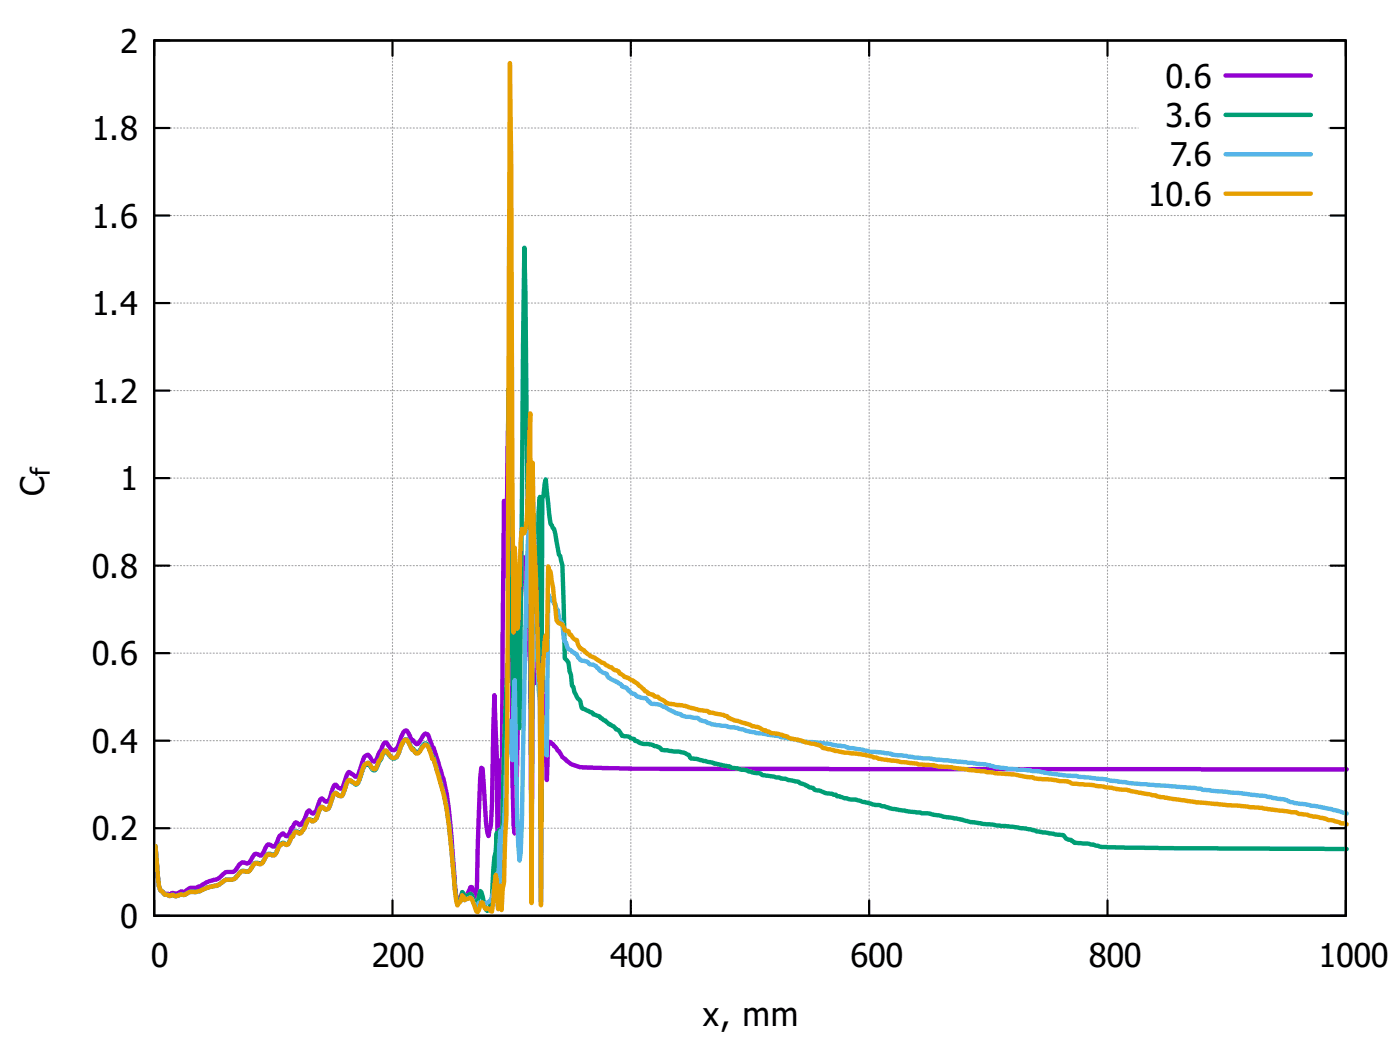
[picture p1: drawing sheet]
<svg xmlns="http://www.w3.org/2000/svg" width="226mm" height="168mm" viewBox="0 0 226 168" stroke-linecap="round" stroke-linejoin="round" font-family="sans-serif">
<defs><g id="words">
<g font-size="5.3">
<text x="19.4" y="8.5">2</text>
<text x="188" y="14.1">0.6</text>
<text x="14.8" y="22.6">1.8</text>
<text x="188" y="20.5">3.6</text>
<text x="188.7" y="26.8">7.6</text>
<text x="185.1" y="33.1">10.6</text>
<text x="14.8" y="36.7">1.6</text>
<text x="14.8" y="50.8">1.4</text>
<text x="14.8" y="64.9">1.2</text>
<text x="7.1" y="79.9" transform="rotate(-90 7.1 79.9)">C</text>
<text x="19.4" y="79">1</text>
<text x="14.8" y="93.1">0.8</text>
<text x="14.8" y="107.2">0.6</text>
<text x="14.8" y="121.3">0.4</text>
<text x="14.8" y="135.4">0.2</text>
<text x="19.4" y="149.5">0</text>
<text x="24.3" y="155.9">0</text>
<text x="59.9" y="155.9">200</text>
<text x="98.4" y="155.9">400</text>
<text x="137.2" y="155.9">600</text>
<text x="175.6" y="155.9">800</text>
<text x="212.6" y="155.9">1000</text>
<text x="113.4" y="165.4">x, mm</text>
</g>
<text font-size="4.2" x="8.1" y="76.7" transform="rotate(-90 8.1 76.7)">f</text>
</g></defs>
<g fill="none" stroke="#a0a0a4" stroke-width=".18" stroke-dasharray=".2 .4">
<path d="M24.9 6.5h192.1M24.9 34.7h192.1M24.9 20.6h158.6M214.2 20.6h2.8M24.9 48.8h192.1M24.9 77h192.1M24.9 62.9h192.1M24.9 91.2h192.1M24.9 119.4h192.1M24.9 105.3h192.1M24.9 133.5h192.1M24.9 147.6h192.1"/>
<path d="M24.9 147.6v-141.1M63.3 147.6v-141.1M101.7 147.6v-141.1M140.2 147.6v-141.1M178.6 147.6v-141.1M217 147.6v-141.1"/>
</g>
<g fill="none" stroke="#000" stroke-width=".35">
<path d="M24.9 6.5h192.1v141.1h-192.1zM27.3 6.5h-2.4v2.5M63.3 6.5v2.5M101.7 6.5v2.5M140.2 6.5v2.5M178.6 6.5v2.5M214.6 6.5h2.4v2.5M24.9 34.7h2.4M24.9 20.6h2.4M214.6 34.7h2.4M214.6 20.6h2.4M24.9 48.8h2.4"/>
<path d="M214.6 48.8h2.4M24.9 77h2.4M24.9 62.9h2.4M214.6 77h2.4M214.6 62.9h2.4M24.9 91.2h2.4M214.6 91.2h2.4M24.9 119.4h2.4M24.9 105.3h2.4M214.6 119.4h2.4M214.6 105.3h2.4M24.9 133.5h2.4"/>
<path d="M214.6 133.5h2.4M24.9 145.1v2.5h2.4M63.3 145.1v2.5M101.7 145.1v2.5M140.2 145.1v2.5M178.6 145.1v2.5M217 145.1v2.5h-2.4"/>
</g>
<path d="M197.6 12.2h13.8M217.2 124l-110.7-.1-11-.2a6.5 6.5 0 0 1-3.6-.7l-.8-.7a1.21 1.21 0 0 1-.8-.9l-1.1-1.5-.8-.4-.2 6.2-.7-18.1-.3 22.6-.1-24.4-.2-.8-.6 5.1-.2-.4-.2-1.1-.2 35.1-.2-36.6-.9-15.5-.3-1.9h-.1l-.2 3.3-.2 7.7a1039 1039 0 0 1-.8 33.6l-.2-1.2-.2-8.6-.4-58-.1-4.1-.4 28.6-.2 1.9-.2-12.2-.4 53.5-.2-9.5-.2-2.1-.2 23.3-.2-24.1-.4-9.8-.4 17.7-.1 3.3-.4 1.7-.4-2-.6-8.8-.2-.2a410.1 410.1 0 0 0-.8 23l-.3-2.4-.4-1.3h-.2l-.8 1.5-.2 .1-.4-.8-.3 1.1-.4 .6a64.7 64.7 0 0 1-.8-8l-.4-4.8a38.2 38.2 0 0 0-2.3-11l-.4-1.2-.2-.1-.7-2.1-.4-.1-.6 .8a1.52 1.52 0 0 1-.8 .9l-.6-.6h-.1l-.8-1.5-.2-.1h-.2l-.4 .6-.9 2.4-.4 .2-.4-.1-1-1.2a1.23 1.23 0 0 0-.7 1.2l-1 1.9-.4-.1-.8-1-.6 .3-.9 2.9-.2 .3a.54 .54 0 0 1-.8-.3l-.6-.4-.1 .2-1 2.5-.6-.2-.4-.4h-.1l-1 2.6-.4 .1-.2-.1-.4-.4h-.2l-.2 .2-.5 1.6-.3 .3-.3 .3-.6-.5h-.2l-.2 .3-.4 1.1-.5 .9-.3 .1-.5-.5-.2 .1-.4 .8h-.2l-.6 1.3a.72 .72 0 0 1-.7-.4l-.6 .4-.2 .4a1.76 1.76 0 0 1-.8 1.3l-.4-.1a.48 .48 0 0 0-.7 0l-.8 1.5-.2 .1-.8-.3-.2 .1-.3 .5a1.3 1.3 0 0 1-.8 .9 .96 .96 0 0 0-1.5 .6 1.2 1.2 0 0 1-1.6 .8l-.4 .1-.4 .2a2.49 2.49 0 0 1-1.9 1.1l-1.1 .5a3.2 3.2 0 0 1-2.4 .7l-.7 .6h-.4a.59 .59 0 0 0-.8 .3l-.3 .1a.68 .68 0 0 0-1 .1l-.4-.2-.4 .1-.2-.2-.6-.5-.2-.6-.5-6.4" fill="none" stroke="#9400d3" stroke-width=".71"/>
<path d="M197.6 18.5h13.8M25.1 136.4l.5 6.4 .2 .6 .4 .3a.59 .59 0 0 0 .8 .5 .45 .45 0 0 0 .8 0 1.8 1.8 0 0 0 1.5 0 1.2 1.2 0 0 0 1.2-.4 5.9 5.9 0 0 0 3-.8l.8-.2a3 3 0 0 0 2-.9l.3-.2a1.62 1.62 0 0 0 1.9-.9 .98 .98 0 0 1 1.4-.3 3.1 3.1 0 0 0 1.1-1.4h1.2l.4-.6a1.28 1.28 0 0 1 .8-.9l.7 .2a1.79 1.79 0 0 0 .8-1.3l.2-.4 .6-.3 .5 .3 .2-.1 .6-1.2h.2l.4-.8 .2-.1 .5 .4 .3-.1 .1-.4a2.85 2.85 0 0 0 .8-1.5l.2-.3h.2l.6 .3 .6-.5 .5-1.6 .4-.2 .2 .3a.51 .51 0 0 0 .8 0l1-2.5h.1l.4 .3a.49 .49 0 0 0 .8-.1l.6-1.6 .3-.7 1.2 .8 .4-.4 .9-2.6a.51 .51 0 0 1 .8-.2l.6 .8 .2 .1a1.38 1.38 0 0 0 .8-1.3l.4-.6a1.38 1.38 0 0 1 .7-1.2l.8 .9a.63 .63 0 0 0 1 0l.7-1.8a1.67 1.67 0 0 1 .8-1.1l.2 .2 .8 1.4h.1a.72 .72 0 0 0 .8 .5l.8-1.1 .4-.3a1.03 1.03 0 0 1 .7 1l.4 1.2 .2 .1 1 3.3a47.8 47.8 0 0 1 1.9 11.4l.6 6.5 .4 2.1 .5-.5 .2-1.1 .2 .1 .2 .7 1-.6 .2 .2 .7 2.4 .6-3 .2 .1 .2 .7 .6 2.2 .2 .2a4.4 4.4 0 0 0 .7-2.3l.3-4.4 .1-2 .2-.8 .2-3.1 .2 11.9 .2-12.4 .2 .8 .2 10.1a821.6 821.6 0 0 1 1.2-42.3l.1-10.6 .2-2.6 .4 30.9 .4-20 .2 3.2 .2 12.6 .2 1.6 .8-77.5 .5 43.7 .4-8.1 .2 69.5 .2-66.3 .6 19.1 .4-15.4 .2-2.3 .1 63.1 .3-63 .1-.2 .4-2.7 .8 7.2 .6 .7 .7 4.2 .2 .2 .4 1.4 .4 15.1 .6 .7 .2 1.4 .2 .5 .1 1.8 .3 .2 .1 .9 .4 .7 .6 .7 .2 1 .2 .2 1.5 .7 .2 .2 1 .4 .2 .2 .7 .4 .6 .6h.2l.2 .2a1.11 1.11 0 0 1 .8 .7 .79 .79 0 0 1 .7 .6l.2 .4 1 .1 .4 .2 .6 .2 .1 .3a.76 .76 0 0 1 .8 .4l1.4 .1 .7 .2 .2 .1h.4l.4 .2 .4 .4 3.6 .5 .8 .4 .2 .5 .2 .1h1l.9 .3 1.6 .3 .2 .2 2.5 .4 .4 .2 .9 .1 .6 .3h.8l.3 .2 .6 .2 1.4 .2 .4 .2 2.5 .4 .3 .2h.8l.4 .2 1.7 .3 .2 .2 1.2 .4a.96 .96 0 0 0 .9 .4 .9 .9 0 0 0 1 .4l.9 .4 1.8 .3 .2 .2h.4l.8 .3h.3l.4 .2 1.2 .1 2.7 .8 1.9 .2 .7 .4 5.3 .8h1.3l2.1 .5 2.1 .3 2.3 .6 8.9 1 1.4 .3 .3 .2 3.9 .5a.86 .86 0 0 1 .9 .7l.4 .1h.4a1.92 1.92 0 0 0 1.7 .6l2 .2a10 10 0 0 0 3.6 .5l37.2 .2" fill="none" stroke="#009e73" stroke-width=".71"/>
<path d="M197.6 24.9h13.8M217.2 131.1l-2.5-.7-4.5-.8a6.8 6.8 0 0 1-3-.7l-1.9-.3-1.4-.3-9.8-1-.4-.2-1-.1-10.6-.8-.7-.2-2.3-.2-.8-.2-4.4-.4-.2-.2-2.3-.1-2.9-.4-1.2-.2-4.8-.4-1.9-.3a22 22 0 0 0-4.6-.7l-8.5-.8-1.3-.3-2.4-.2-.1-.2-1.6-.1a10.9 10.9 0 0 1-3.3-.5l-1.9-.2-.7-.4-1.8-.1-1-.3-4.2-.4-.9-.2-2.4-.4-.7-.2-3.3-.5-.2-.1-1.3-.2-2-.6-3.6-.5-.8-.3-.2-.1-.7-.2-.6-.4-1.8-.2-.8-.2-.1-.2-.8-.2-1.7-1-1.2-.4a2.05 2.05 0 0 1-1.5-.5 .7 .7 0 0 0-1-.5l-.8-.2-.5-.5-.6-.2-.6-.7-.8-.3-.2-.3-1.5-.8a1.3 1.3 0 0 1-.8-.9l-.7-.3-.4-.3-.2-.3h-.2l-.2-.4-.6-.2a.69 .69 0 0 1-.7-.4 1.9 1.9 0 0 1-1.8-1.2l-1.3-.9-.2-.4-.2-.6-.2-.2-.2-.5-.2-2.4-.2-.4h-.2l-.3-1.8-.3-.1-.1-.8-.2-.1-.2-.5h-.2l-.6-1.1-.2 26.1-.2-.4-.2-1-.3-5.1-.3 30.1-.1-32.2-.2-2.3-.2-4.8-.8-26.2-.2 65.5-.2-64.4-.2 3.2a505 505 0 0 0-.7 26.8l-.4 21.3-.2 5.2-.2 1.2-.4-7.3-.4-21.8-.4 12.9-.5-6.4-.3-.1-.3 13.1-.2 3.8-.2 .9-.2 11.8-.2-11.7-.2 2.6-.2 9.9-.2-5.6-.2 2.5-.3 .3a1.98 1.98 0 0 1-.8 1.8l-1 .5-.2-.1-.2-.3h-.2l-.4 1.3-.7-1.9-.2-.3-1 .5-.4-.7a2.22 2.22 0 0 1-.7 1.4 47.2 47.2 0 0 1-.8-6.8 62.5 62.5 0 0 0-1.7-12.1l-1.4-4.6-.2-.1-.7-2.1-.4-.2-.2 .2-.8 1.1-.4 .2-.9-.9a2.36 2.36 0 0 0-.8-1.3l-.4 .2-1.1 2.6a.68 .68 0 0 1-1.2-.3l-.6-.7h-.2l-.9 1.7-.4 1-.4 .3-.2-.1-.8-1a1 1 0 0 0-.7 .8l-.8 2.3-.2 .2-.2 .1-.9-.6h-.3a3.7 3.7 0 0 0-.7 1.9l-.4 .7a.63 .63 0 0 1-.8-.4l-.2-.1h-.1l-.4 .9a3 3 0 0 1-.8 1.7 .66 .66 0 0 1-.8-.3l-.2-.1-.2 .3-.4 1a1.01 1.01 0 0 1-.9 1l-.4-.2h-.2l-.2 .3a3 3 0 0 1-1.2 1.9l-.5-.3-.2 .1-.4 .7-.2 .1-.6 1.2h-.3l-.4-.2-.6 .4-.2 .3a1.38 1.38 0 0 1-1 1.3l-.4-.2h-.3l-.4 .5a1.19 1.19 0 0 1-1 1.1l-.4-.2a.72 .72 0 0 0-.7 .6 1.11 1.11 0 0 1-1.6 .7l-.3 .2-.4 .5a1.88 1.88 0 0 1-2 .7l-.4 .2a3.1 3.1 0 0 1-2.3 1l-1.1 .4a2.58 2.58 0 0 1-2 .3l-.9 .5h-.6l-.4 .1a.56 .56 0 0 1-.7-.1l-.6 .2-.4-.2h-.4l-.8-.8-.2-.6-.1-1.5-.4-4.9" fill="none" stroke="#56b4e9" stroke-width=".71"/>
<path d="M197.6 31.2h13.8M217.2 132.8l-.4-.1h-.6l-.2-.2-.9-.3-1-.1-.8-.3-1.5-.2-1-.3-1.3-.1-.6-.3-4.4-.5-1-.2-10.6-.9-5.8-.8-.7-.3-2.7-.4-2.1-.5-1.6-.1-.7-.3-2.5-.2-.4-.2-3.5-.2a3.7 3.7 0 0 0-2.1-.4l-1.4-.3-2.5-.1-.4-.2-.9-.1-2.1-.4-2.9-.2-2-.3-2.5-.2-2.6-.5-2.2-.1-.7-.2-2.3-.1-.6-.2-2.3-.2-.6-.2-3.1-.3-.4-.2h-.4l-1.3-.4-5-.7-.2-.1-1.7-.4a.83 .83 0 0 0-.8-.5l-1.9-.4-1.4-.4-1.1-.2-.6-.3-1.5-.5a9.6 9.6 0 0 1-3.3-1.1l-.8-.1-.7-.4-2.2-.5-.9-.4-.2-.3h-.4l-.2-.2-2.3-.3-.2-.3-1.5-.2-2.2-.6-1.9-.3a2.96 2.96 0 0 1-1.9-.8l-.4-.1-.2-.3-.6-.1-.2-.2-.7-.2-.2-.3-.4-.1a7.4 7.4 0 0 0-3.1-2.3h-.2l-.2-.2-.6-.4-.1-.3-.4-.2a.93 .93 0 0 1-.8-.5l-.4-.1-.7-.5-1-.4-.6-.5-.6-.2-.9-.7-.2-.3-.6-.3-.4-.7-.2-.7-.4-.1-.5-.7h-.2l-.2-.6-.6-.1-.2-.5a.99 .99 0 0 0-.8-.6l-.4-.6-.5-5.3-.4-2.5-.2-.2-.2-.6-.2 13.5-.2-2.4-.2 .8-.3 6.7-.3 36-.1-35.5-.2-2.4-.4-14.2-.4-8.1-.2-11.1-.2 70.9-.2-78.9-.6 17.3-.3 2h-.3l-.1-.7-.2 2.1-.4 13.3-.2 .7-.2-9.1-.2-3.9-.2 13.6-.2-25-.2-49.9-.2-16.8-.4 100.7-.1 20.5-.4 10.8-.2 1-.2 3.5-.2-4-.2 .9-.2 2.9-.2-4.8-.2-.7-.6 5.9h-.1l-.4-.5-.4 .1-.2-.1-.4-.9-.2-.1-.4 1.3-.2 .3-.2-.1-.7-2-.2-.3-1 .5-.4-.8-.2 .8-.5 .8-.4-2.3-.2-2.1a87.9 87.9 0 0 0-1.7-13.7l-1.6-5.5h-.2l-.2-.6a2.77 2.77 0 0 0-.7-1.6 .72 .72 0 0 0-.8 .5 1.18 1.18 0 0 1-.8 .8l-.6-.6h-.1l-.8-1.5-.2-.1-.4 .2-.6 1.3a2.24 2.24 0 0 1-.7 1.4 .61 .61 0 0 1-1-.4l-.6-.7h-.2l-1.5 2.9a.75 .75 0 0 1-.8-.6l-.4-.4a1.51 1.51 0 0 0-.9 1.4l-.6 1.7-.2 .3a.67 .67 0 0 1-.8-.3l-.3-.3h-.3l-.1 .2-.8 2.1a.52 .52 0 0 1-.5 .3 .52 .52 0 0 1-.5-.4l-.2-.1-.1 .1-.4 .8a2.69 2.69 0 0 1-.8 1.7 .63 .63 0 0 1-.8-.4h-.2l-.2 .3-.4 1a1.31 1.31 0 0 1-.7 1.1l-.6-.3h-.2l-.6 1.3-.5 .8-.3 .2-.3-.3h-.4l-.4 .7-.2 .1a2.05 2.05 0 0 1-.8 1.3l-.5-.3-.2 .1a1.4 1.4 0 0 0-.8 1.1l-.4 .7a.69 .69 0 0 1-.8-.1h-.3l-.4 .5a1.19 1.19 0 0 1-1 1.1l-.6-.2-.5 .6a1.07 1.07 0 0 1-1 .8l-.4-.1a1.37 1.37 0 0 0-1.1 .9 1.89 1.89 0 0 1-1.8 .5l-.4 .2a3.3 3.3 0 0 1-2.3 1l-1.1 .4a3.1 3.1 0 0 1-2 .3l-.9 .5h-.2a.55 .55 0 0 0-.8 .2 .63 .63 0 0 1-.7-.2l-.4 .1a1.87 1.87 0 0 1-1.6-.7l-.2-.2-.2-.6-.5-6.4" fill="none" stroke="#e69f00" stroke-width=".71"/>
<use href="#words"/>
</svg>
